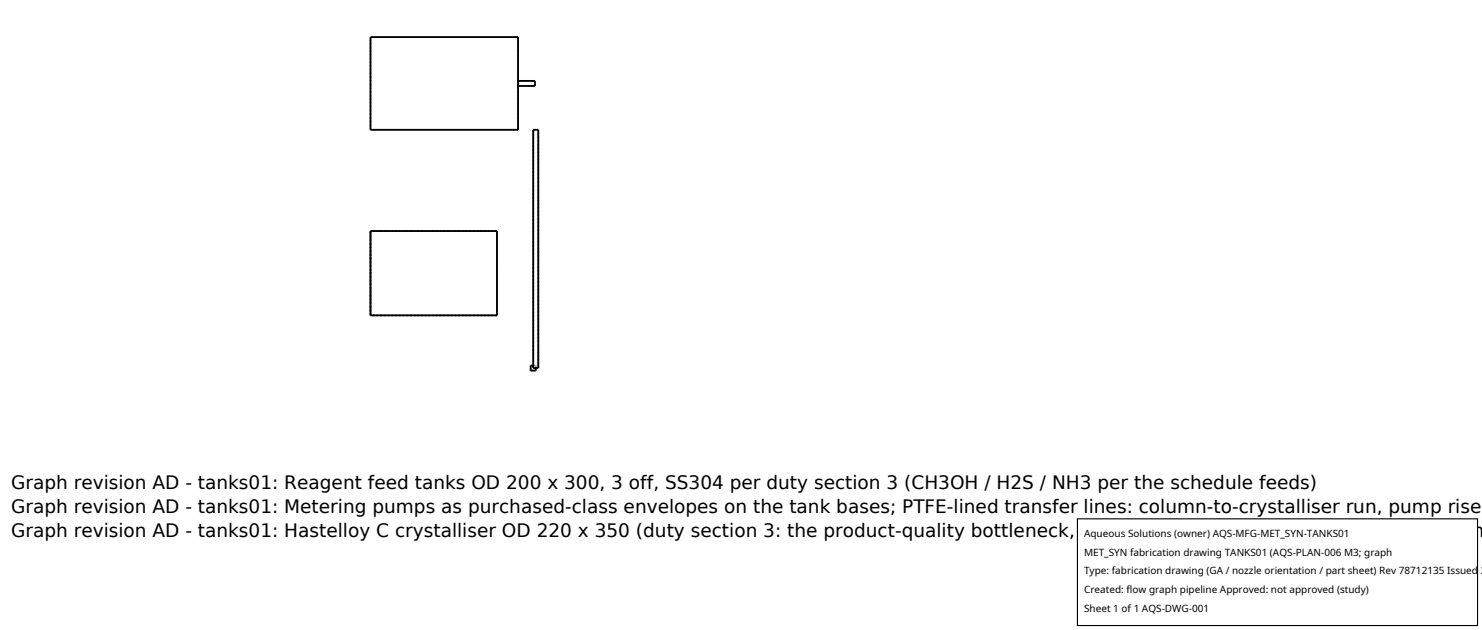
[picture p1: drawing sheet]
<svg xmlns="http://www.w3.org/2000/svg" width="212mm" height="90mm" viewBox="0 0 212 90" stroke-linecap="round" stroke-linejoin="round" font-family="sans-serif">
<defs><g id="words">
<g font-size="2.6">
<text x="1.6" y="69.8">Graph revision AD - tanks01: Reagent feed tanks OD 200 x 300, 3 off, SS304 per duty section 3 (CH3OH / H2S / NH3 per the schedule feeds)</text>
<text x="1.6" y="73.3">Graph revision AD - tanks01: Metering pumps as purchased-class envelopes on the tank bases; PTFE-lined transfer lines: column-to-crystalliser run, pump rise</text>
<text x="1.6" y="76.7">Graph revision AD - tanks01: Hastelloy C crystalliser OD 220 x 350 (duty section 3: the product-quality bottleneck, X-UI-002) - buy-row envelope, maker TDS m</text>
</g>
<g font-size="1.4">
<text x="154.8" y="76.6">Aqueous Solutions (owner) AQS-MFG-MET_SYN-TANKS01</text>
<text x="154.8" y="79.3">MET_SYN fabrication drawing TANKS01 (AQS-PLAN-006 M3; graph</text>
<text x="154.8" y="82">Type: fabrication drawing (GA / nozzle orientation / part sheet) Rev 78712135 Issued 2</text>
<text x="154.8" y="84.7">Created: flow graph pipeline Approved: not approved (study)</text>
<text x="154.8" y="87.4">Sheet 1 of 1 AQS-DWG-001</text>
</g>
</g></defs>
<g fill="none" stroke="#a0a0a0" stroke-width=".26" stroke-dasharray=".3 .3" stroke-linecap="butt">
<path d="M52.9 18.5v-13.2M74 18.5v-13.2M74 11.6v.7M74 12.3v-.7M76.2 18.5h.7M76.4 12.3v-.7M52.9 33v12M71 33h-18.1M71 33v12M52.9 45v-12M71 45v-12M71 45h-18.1"/>
<path d="M75.8 52.9v-.7M76.2 52.2h.3M76.2 52.6v-.4M76.2 52.2v-33.7M76.5 52.9v-.7M76.5 52.6h-.3M76.5 52.6h.4M76.5 52.2v.4M76.9 52.6v-34.1"/>
</g>
<path d="M52.9 5.3h21.1v13.2h-21.1zM74 11.6h2.4v.7h-2.4M76.2 18.5h.7v34.1h-.7zM52.9 33h18.1v12h-18.1zM76.2 52.2h-.4v.7h.7v-.3" fill="none" stroke="#000" stroke-width=".26"/>
<path d="M153.9 74.1h57.1v15.2h-57.1z" fill="#fff" stroke="#000" stroke-width=".16"/>
<use href="#words"/>
</svg>
